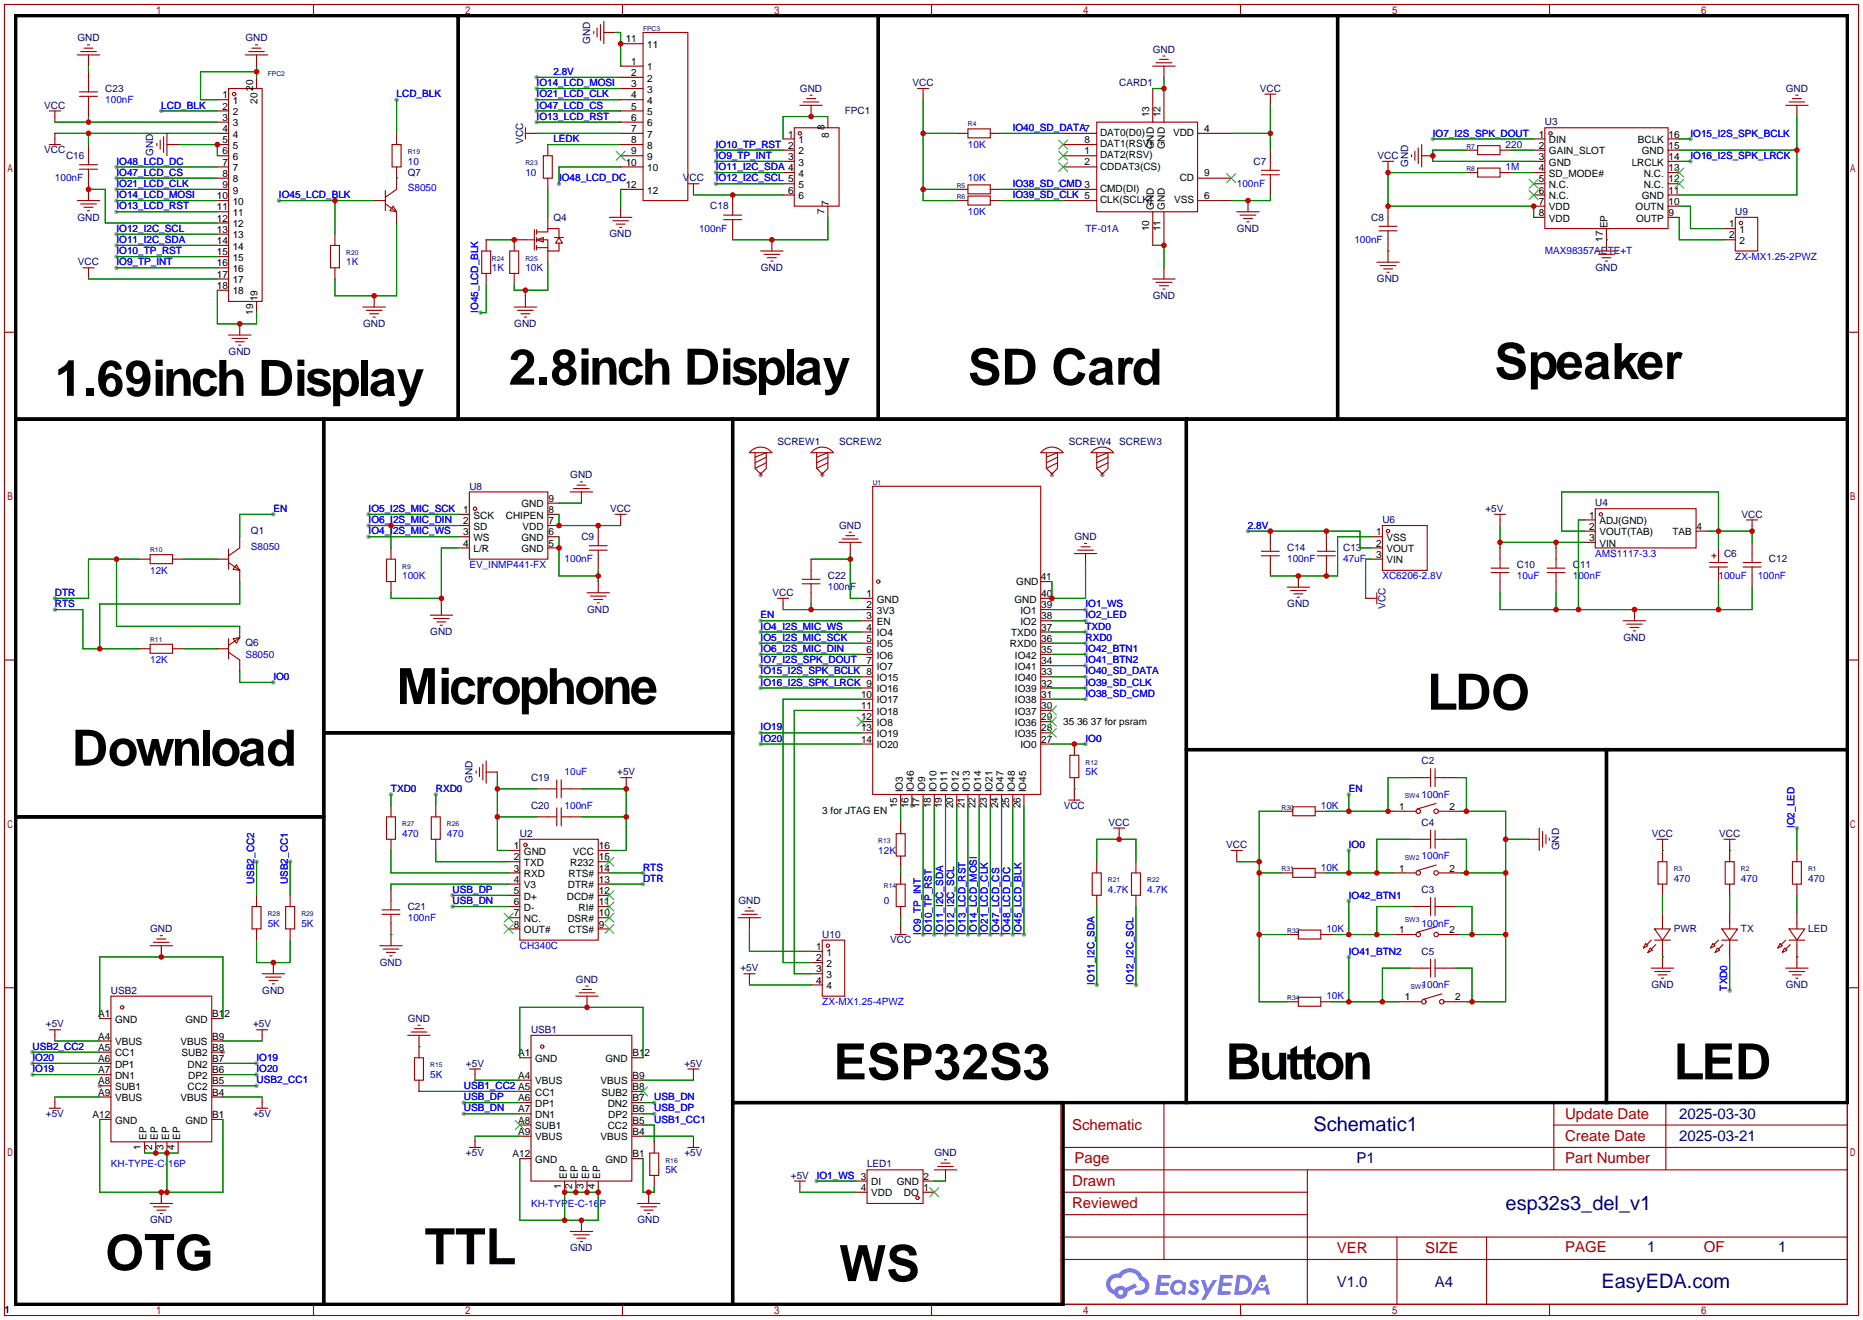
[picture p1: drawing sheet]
<svg xmlns="http://www.w3.org/2000/svg" width="422mm" height="299mm" viewBox="0 0 422 299" stroke-linecap="round" stroke-linejoin="round" font-family="sans-serif">
<defs><g id="words">
<g font-size="11.3">
<text x="12.4" y="89.7">1.69inch Display</text>
<text x="115.3" y="87.2">2.8inch Display</text>
<text x="219.5" y="87.2">SD Card</text>
<text x="338.8" y="85.9">Speaker</text>
<text x="89.9" y="159.6">Microphone</text>
<text x="323.6" y="160.9">LDO</text>
<text x="16.3" y="173.6">Download</text>
<text x="189" y="244.7">ESP32S3</text>
<text x="277.9" y="244.7">Button</text>
<text x="379.5" y="244.7">LED</text>
<text x="23.9" y="287.9">OTG</text>
<text x="96.3" y="286.6">TTL</text>
<text x="190.2" y="290.4">WS</text>
</g>
<g font-size="4.5" fill="#000080">
<text x="297.8" y="256.5">Schematic1</text>
<text x="341.4" y="274.2">esp32s3_del_v1</text>
<text x="363.1" y="292">EasyEDA.com</text>
</g>
<g font-size="3.4" fill="#a00000">
<text x="243.1" y="256.1">Schematic</text>
<text x="354.8" y="253.6">Update Date</text>
<text x="243.6" y="263.7">Page</text>
<text x="354.8" y="258.6">Create Date</text>
<text x="354.8" y="263.7">Part Number</text>
<text x="243.1" y="268.8">Drawn</text>
<text x="243.1" y="273.9">Reviewed</text>
<text x="303.1" y="284">VER</text>
<text x="323.1" y="284">SIZE</text>
<text x="354.8" y="283.8">PAGE</text>
<text x="386.3" y="283.8">OF</text>
</g>
<g font-size="3.4" fill="#000080">
<text x="380.7" y="253.6">2025-03-30</text>
<text x="307.5" y="263.7">P1</text>
<text x="380.7" y="258.6">2025-03-21</text>
<text x="373.5" y="283.8">1</text>
<text x="403.2" y="283.8">1</text>
<text x="303.1" y="291.7">V1.0</text>
<text x="325.3" y="291.7">A4</text>
</g>
<g font-size="2.3" fill="#000080">
<text x="17.5" y="9.4">GND</text>
<text x="55.6" y="9.4">GND</text>
<text x="133.8" y="9.9" transform="rotate(-90 133.8 9.9)">GND</text>
<text x="261.4" y="11.9">GND</text>
<text x="23.9" y="20.8">C23</text>
<text x="181.4" y="20.8">GND</text>
<text x="206.9" y="19.5">VCC</text>
<text x="253.7" y="19.5">CARD1</text>
<text x="285.6" y="20.8">VCC</text>
<text x="404.9" y="20.8">GND</text>
<text x="10.1" y="24.6">VCC</text>
<text x="191.5" y="25.9">FPC1</text>
<text x="350.3" y="28.4">U3</text>
<text x="10.1" y="34.8">VCC</text>
<text x="34.8" y="35.3" transform="rotate(-90 34.8 35.3)">GND</text>
<text x="118.6" y="32.6" transform="rotate(-90 118.6 32.6)">VCC</text>
<text x="15" y="36">C16</text>
<text x="92.5" y="39.8">Q7</text>
<text x="154.8" y="41.1">VCC</text>
<text x="284.2" y="37.3">C7</text>
<text x="312.3" y="36">VCC</text>
<text x="319.2" y="37.8" transform="rotate(-90 319.2 37.8)">GND</text>
<text x="161" y="47.5">C18</text>
<text x="17.5" y="50">GND</text>
<text x="125.5" y="50">Q4</text>
<text x="138.2" y="53.8">GND</text>
<text x="280.4" y="52.5">GND</text>
<text x="310.9" y="50">C8</text>
<text x="393.4" y="48.7">U9</text>
<text x="17.7" y="60.2">VCC</text>
<text x="172.5" y="61.4">GND</text>
<text x="312.2" y="64">GND</text>
<text x="361.7" y="61.4">GND</text>
<text x="261.4" y="67.8">GND</text>
<text x="82.3" y="74.1">GND</text>
<text x="116.6" y="74.1">GND</text>
<text x="51.8" y="80.5">GND</text>
<text x="176.3" y="100.8">SCREW1</text>
<text x="190.2" y="100.8">SCREW2</text>
<text x="242.3" y="100.8">SCREW4</text>
<text x="253.7" y="100.8">SCREW3</text>
<text x="106.4" y="111">U8</text>
<text x="129.3" y="108.4">GND</text>
<text x="138.3" y="116">VCC</text>
<text x="190.3" y="119.9">GND</text>
<text x="313.4" y="118.6">U6</text>
<text x="336.8" y="116">+5V</text>
<text x="361.7" y="114.8">U4</text>
<text x="394.9" y="117.3">VCC</text>
<text x="56.9" y="121.1">Q1</text>
<text x="131.8" y="122.4">C9</text>
<text x="243.6" y="122.4">GND</text>
<text x="291.8" y="124.9">C14</text>
<text x="304.5" y="124.9">C13</text>
<text x="187.7" y="131.3">C22</text>
<text x="343.9" y="128.7">C10</text>
<text x="356.6" y="128.7">C11</text>
<text x="390.9" y="126.2">C6</text>
<text x="401.1" y="127.5">C12</text>
<text x="175.2" y="135.1">VCC</text>
<text x="291.9" y="137.6">GND</text>
<text x="97.6" y="144">GND</text>
<text x="133.1" y="138.9">GND</text>
<text x="314.2" y="138" transform="rotate(-90 314.2 138)">VCC</text>
<text x="55.6" y="146.5">Q6</text>
<text x="368.1" y="145.3">GND</text>
<text x="322.3" y="173.2">C2</text>
<text x="107.2" y="177.5" transform="rotate(-90 107.2 177.5)">GND</text>
<text x="120.4" y="177">C19</text>
<text x="139.9" y="175.7">+5V</text>
<text x="120.4" y="183.4">C20</text>
<text x="241.2" y="183.4">VCC</text>
<text x="117.9" y="189.7">U2</text>
<text x="251.4" y="187.2">VCC</text>
<text x="322.3" y="187.2">C4</text>
<text x="374.5" y="189.7">VCC</text>
<text x="389.8" y="189.7">VCC</text>
<text x="278" y="192.2">VCC</text>
<text x="353.5" y="192.8" transform="rotate(-90 353.5 192.8)">GND</text>
<text x="322.3" y="202.4">C3</text>
<text x="92.5" y="206.2">C21</text>
<text x="167.4" y="204.9">GND</text>
<text x="34.1" y="211.3">GND</text>
<text x="186.4" y="212.6">U10</text>
<text x="201.8" y="213.8">VCC</text>
<text x="379.5" y="211.3">PWR</text>
<text x="394.7" y="211.3">TX</text>
<text x="410" y="211.3">LED</text>
<text x="86.1" y="218.9">GND</text>
<text x="167.9" y="220.2">+5V</text>
<text x="322.3" y="216.4">C5</text>
<text x="25.1" y="225.3">USB2</text>
<text x="59.5" y="225.3">GND</text>
<text x="130.6" y="222.7">GND</text>
<text x="374.4" y="224">GND</text>
<text x="404.9" y="224">GND</text>
<text x="10.4" y="232.9">+5V</text>
<text x="57.4" y="232.9">+5V</text>
<text x="92.5" y="231.6">GND</text>
<text x="120.4" y="234.2">USB1</text>
<text x="105.6" y="241.8">+5V</text>
<text x="155.2" y="241.8">+5V</text>
<text x="10.4" y="253.2">+5V</text>
<text x="57.4" y="253.2">+5V</text>
<text x="105.6" y="262.1">+5V</text>
<text x="155.2" y="262.1">+5V</text>
<text x="211.9" y="262.1">GND</text>
<text x="179.3" y="267.2">+5V</text>
<text x="196.6" y="264.6">LED1</text>
<text x="34.1" y="277.3">GND</text>
<text x="144.5" y="277.3">GND</text>
<text x="129.3" y="283.7">GND</text>
<text x="1" y="297.7">1</text>
</g>
<g font-size="2.3">
<text x="141.9" y="9.6">11</text>
<text x="146.7" y="10.9">11</text>
<text x="143.1" y="14.7">1</text>
<text x="143.1" y="17.2">2</text>
<text x="146.7" y="15.9">1</text>
<text x="50.4" y="22.3">1</text>
<text x="52.8" y="23.6">1</text>
<text x="57.4" y="20.6" transform="rotate(-90 57.4 20.6)">20</text>
<text x="58.4" y="23.6" transform="rotate(-90 58.4 23.6)">20</text>
<text x="143.1" y="19.8">3</text>
<text x="143.1" y="22.3">4</text>
<text x="146.7" y="18.5">2</text>
<text x="146.7" y="21">3</text>
<text x="146.7" y="23.6">4</text>
<text x="50.4" y="24.8">2</text>
<text x="50.4" y="27.4">3</text>
<text x="50.4" y="29.9">4</text>
<text x="52.8" y="26.1">2</text>
<text x="52.8" y="28.6">3</text>
<text x="143.1" y="24.8">5</text>
<text x="143.1" y="27.4">6</text>
<text x="143.1" y="29.9">7</text>
<text x="146.7" y="26.1">5</text>
<text x="146.7" y="28.6">6</text>
<text x="186.9" y="29.4" transform="rotate(-90 186.9 29.4)">8</text>
<text x="260.6" y="26.5" transform="rotate(-90 260.6 26.5)">13</text>
<text x="263.1" y="26.5" transform="rotate(-90 263.1 26.5)">12</text>
<text x="273" y="29.8">4</text>
<text x="50.4" y="32.5">5</text>
<text x="50.4" y="35">6</text>
<text x="52.8" y="31.2">4</text>
<text x="52.8" y="33.7">5</text>
<text x="143.1" y="32.5">8</text>
<text x="143.1" y="35">9</text>
<text x="146.7" y="31.2">7</text>
<text x="146.7" y="33.7">8</text>
<text x="178.7" y="31.2">1</text>
<text x="181" y="32.5">1</text>
<text x="181" y="35">2</text>
<text x="187.9" y="31.2" transform="rotate(-90 187.9 31.2)">8</text>
<text x="245.9" y="34.9">1</text>
<text x="245.9" y="32.3">8</text>
<text x="249.4" y="35.9">DAT2(RSV)</text>
<text x="249.4" y="30.8">DAT0(D0)</text>
<text x="249.4" y="33.4">DAT1(RSV)</text>
<text x="261.6" y="33.9" transform="rotate(-90 261.6 33.9)">GND</text>
<text x="264.1" y="33.9" transform="rotate(-90 264.1 33.9)">GND</text>
<text x="266" y="30.8">VDD</text>
<text x="348.9" y="31.2">1</text>
<text x="348.9" y="33.7">2</text>
<text x="351.2" y="32.5">DIN</text>
<text x="351.2" y="35">GAIN_SLOT</text>
<text x="371.3" y="32.5">BCLK</text>
<text x="372.2" y="35">GND</text>
<text x="378.3" y="33.7">15</text>
<text x="378.3" y="31.2">16</text>
<text x="50.4" y="37.5">7</text>
<text x="50.4" y="40.1">8</text>
<text x="52.8" y="36.3">6</text>
<text x="52.8" y="38.8">7</text>
<text x="52.8" y="41.3">8</text>
<text x="141.9" y="37.5">10</text>
<text x="146.7" y="36.3">9</text>
<text x="146.7" y="38.8">10</text>
<text x="178.7" y="36.3">3</text>
<text x="181" y="37.5">3</text>
<text x="181" y="40.1">4</text>
<text x="245.9" y="37.4">2</text>
<text x="249.4" y="38.4">CDDAT3(CS)</text>
<text x="267.5" y="41">CD</text>
<text x="273" y="40">9</text>
<text x="348.9" y="36.3">3</text>
<text x="348.9" y="38.8">4</text>
<text x="348.9" y="41.3">5</text>
<text x="351.2" y="37.5">GND</text>
<text x="351.2" y="40.1">SD_MODE#</text>
<text x="370" y="37.5">LRCLK</text>
<text x="372.7" y="40.1">N.C.</text>
<text x="378.3" y="41.3">12</text>
<text x="378.3" y="38.8">13</text>
<text x="378.3" y="36.3">14</text>
<text x="49.2" y="45.2">10</text>
<text x="49.2" y="47.7">11</text>
<text x="50.4" y="42.6">9</text>
<text x="52.8" y="43.9">9</text>
<text x="52.8" y="46.4">10</text>
<text x="141.9" y="42.6">12</text>
<text x="146.7" y="43.9">12</text>
<text x="178.7" y="43.9">6</text>
<text x="181" y="42.6">5</text>
<text x="181" y="45.2">6</text>
<text x="187.9" y="46.7" transform="rotate(-90 187.9 46.7)">7</text>
<text x="249.4" y="43.5">CMD(DI)</text>
<text x="249.4" y="46.1">CLK(SCLK)</text>
<text x="261.6" y="47.6" transform="rotate(-90 261.6 47.6)">GND</text>
<text x="264.1" y="47.6" transform="rotate(-90 264.1 47.6)">GND</text>
<text x="266.2" y="46.1">VSS</text>
<text x="273" y="45">6</text>
<text x="348.9" y="43.9">6</text>
<text x="348.9" y="46.4">7</text>
<text x="351.2" y="42.6">N.C.</text>
<text x="351.2" y="45.2">N.C.</text>
<text x="351.2" y="47.7">VDD</text>
<text x="370.8" y="47.7">OUTN</text>
<text x="372.2" y="45.2">GND</text>
<text x="372.7" y="42.6">N.C.</text>
<text x="378.3" y="46.4">10</text>
<text x="378.3" y="43.9">11</text>
<text x="49.2" y="50.2">12</text>
<text x="49.2" y="52.8">13</text>
<text x="52.8" y="49">11</text>
<text x="52.8" y="51.5">12</text>
<text x="186.9" y="48.5" transform="rotate(-90 186.9 48.5)">7</text>
<text x="260.6" y="52.4" transform="rotate(-90 260.6 52.4)">10</text>
<text x="263.1" y="52.4" transform="rotate(-90 263.1 52.4)">11</text>
<text x="348.9" y="49">8</text>
<text x="351.2" y="50.2">VDD</text>
<text x="364.5" y="51.8" transform="rotate(-90 364.5 51.8)">EP</text>
<text x="371" y="50.2">OUTP</text>
<text x="378.3" y="49">9</text>
<text x="392.1" y="51.5">1</text>
<text x="394.4" y="52.8">1</text>
<text x="49.2" y="55.3">14</text>
<text x="49.2" y="57.9">15</text>
<text x="52.8" y="54">13</text>
<text x="52.8" y="56.6">14</text>
<text x="52.8" y="59.1">15</text>
<text x="363.4" y="54.8" transform="rotate(-90 363.4 54.8)">17</text>
<text x="392.1" y="54">2</text>
<text x="394.4" y="55.3">2</text>
<text x="49.2" y="60.4">16</text>
<text x="49.2" y="62.9">17</text>
<text x="49.2" y="65.5">18</text>
<text x="52.8" y="61.7">16</text>
<text x="52.8" y="64.2">17</text>
<text x="52.8" y="66.7">18</text>
<text x="57.4" y="71.3" transform="rotate(-90 57.4 71.3)">19</text>
<text x="58.4" y="68.3" transform="rotate(-90 58.4 68.3)">19</text>
<text x="124.3" y="113.7">9</text>
<text x="105" y="116.3">1</text>
<text x="105" y="118.8">2</text>
<text x="107.4" y="117.5">SCK</text>
<text x="114.7" y="117.5">CHIPEN</text>
<text x="118.2" y="115">GND</text>
<text x="124.3" y="118.8">7</text>
<text x="124.3" y="116.3">8</text>
<text x="360.3" y="117.5">1</text>
<text x="362.6" y="118.8">ADJ(GND)</text>
<text x="105" y="121.4">3</text>
<text x="105" y="123.9">4</text>
<text x="107.4" y="120.1">SD</text>
<text x="107.4" y="122.6">WS</text>
<text x="107.4" y="125.2">L/R</text>
<text x="118.2" y="125.2">GND</text>
<text x="118.2" y="122.6">GND</text>
<text x="118.5" y="120.1">VDD</text>
<text x="124.3" y="123.9">5</text>
<text x="124.3" y="121.4">6</text>
<text x="312" y="121.4">1</text>
<text x="312" y="123.9">2</text>
<text x="314.4" y="122.6">VSS</text>
<text x="314.4" y="125.2">VOUT</text>
<text x="360.3" y="120.1">2</text>
<text x="360.3" y="122.6">3</text>
<text x="362.6" y="121.4">VOUT(TAB)</text>
<text x="362.6" y="123.9">VIN</text>
<text x="379.2" y="121.4">TAB</text>
<text x="384.7" y="120.1">4</text>
<text x="236" y="131.5">41</text>
<text x="312" y="126.4">3</text>
<text x="314.4" y="127.7">VIN</text>
<text x="196.5" y="135.3">1</text>
<text x="196.5" y="137.9">2</text>
<text x="198.8" y="136.6">GND</text>
<text x="230" y="136.6">GND</text>
<text x="230.4" y="132.5">GND</text>
<text x="236.1" y="137.9">39</text>
<text x="236.1" y="135.3">40</text>
<text x="196.5" y="140.4">3</text>
<text x="196.5" y="142.9">4</text>
<text x="198.8" y="139.1">3V3</text>
<text x="198.8" y="141.7">EN</text>
<text x="231.4" y="141.7">IO2</text>
<text x="231.4" y="139.1">IO1</text>
<text x="236.1" y="142.9">37</text>
<text x="236.1" y="140.4">38</text>
<text x="196.5" y="145.5">5</text>
<text x="196.5" y="148">6</text>
<text x="198.8" y="144.2">IO4</text>
<text x="198.8" y="146.8">IO5</text>
<text x="198.8" y="149.3">IO6</text>
<text x="229" y="146.8">RXD0</text>
<text x="229.2" y="144.2">TXD0</text>
<text x="230.1" y="149.3">IO42</text>
<text x="236.1" y="148">35</text>
<text x="236.1" y="145.5">36</text>
<text x="196.5" y="150.6">7</text>
<text x="198.8" y="151.8">IO7</text>
<text x="198.8" y="154.4">IO15</text>
<text x="230.1" y="154.4">IO40</text>
<text x="230.1" y="151.8">IO41</text>
<text x="236.1" y="155.6">32</text>
<text x="236.1" y="153.1">33</text>
<text x="236.1" y="150.6">34</text>
<text x="195.2" y="158.2">10</text>
<text x="195.2" y="160.7">11</text>
<text x="198.8" y="156.9">IO16</text>
<text x="198.8" y="159.5">IO17</text>
<text x="198.8" y="162">IO18</text>
<text x="230.1" y="162">IO37</text>
<text x="230.1" y="159.5">IO38</text>
<text x="230.1" y="156.9">IO39</text>
<text x="236.1" y="160.7">30</text>
<text x="236.1" y="158.2">31</text>
<text x="195.2" y="163.3">12</text>
<text x="195.2" y="165.8">13</text>
<text x="198.8" y="164.5">IO8</text>
<text x="198.8" y="167.1">IO19</text>
<text x="230.1" y="167.1">IO35</text>
<text x="230.1" y="164.5">IO36</text>
<text x="236.1" y="165.8">28</text>
<text x="236.1" y="163.3">29</text>
<text x="241" y="164.3">35 36 37 for psram</text>
<text x="195.2" y="168.3">14</text>
<text x="198.8" y="169.6">IO20</text>
<text x="231.4" y="169.6">IO0</text>
<text x="236.1" y="168.3">27</text>
<text x="204.7" y="179.6" transform="rotate(-90 204.7 179.6)">IO3</text>
<text x="207.2" y="179.6" transform="rotate(-90 207.2 179.6)">IO46</text>
<text x="209.8" y="179.6" transform="rotate(-90 209.8 179.6)">IO9</text>
<text x="212.3" y="179.6" transform="rotate(-90 212.3 179.6)">IO10</text>
<text x="214.8" y="179.6" transform="rotate(-90 214.8 179.6)">IO11</text>
<text x="217.4" y="179.6" transform="rotate(-90 217.4 179.6)">IO12</text>
<text x="219.9" y="179.6" transform="rotate(-90 219.9 179.6)">IO13</text>
<text x="222.5" y="179.6" transform="rotate(-90 222.5 179.6)">IO14</text>
<text x="225" y="179.6" transform="rotate(-90 225 179.6)">IO21</text>
<text x="227.5" y="179.6" transform="rotate(-90 227.5 179.6)">IO47</text>
<text x="230.1" y="179.6" transform="rotate(-90 230.1 179.6)">IO48</text>
<text x="232.6" y="179.6" transform="rotate(-90 232.6 179.6)">IO45</text>
<text x="186.4" y="184.6">3 for JTAG EN</text>
<text x="203.4" y="183.2" transform="rotate(-90 203.4 183.2)">15</text>
<text x="206" y="183.2" transform="rotate(-90 206 183.2)">16</text>
<text x="208.5" y="183.2" transform="rotate(-90 208.5 183.2)">17</text>
<text x="211" y="183.2" transform="rotate(-90 211 183.2)">18</text>
<text x="213.6" y="183.2" transform="rotate(-90 213.6 183.2)">19</text>
<text x="216.1" y="183.2" transform="rotate(-90 216.1 183.2)">20</text>
<text x="218.7" y="183.2" transform="rotate(-90 218.7 183.2)">21</text>
<text x="221.2" y="183.2" transform="rotate(-90 221.2 183.2)">22</text>
<text x="223.7" y="183.2" transform="rotate(-90 223.7 183.2)">23</text>
<text x="226.3" y="183.2" transform="rotate(-90 226.3 183.2)">24</text>
<text x="228.8" y="183.2" transform="rotate(-90 228.8 183.2)">25</text>
<text x="231.4" y="183.2" transform="rotate(-90 231.4 183.2)">26</text>
<text x="317.3" y="183.6">1</text>
<text x="328.7" y="183.6">2</text>
<text x="116.5" y="192.5">1</text>
<text x="116.5" y="195">2</text>
<text x="116.5" y="197.6">3</text>
<text x="118.8" y="193.7">GND</text>
<text x="118.8" y="196.3">TXD</text>
<text x="129.3" y="196.3">R232</text>
<text x="129.9" y="193.7">VCC</text>
<text x="135.8" y="197.6">14</text>
<text x="135.8" y="195">15</text>
<text x="135.8" y="192.5">16</text>
<text x="317.3" y="197.6">1</text>
<text x="328.7" y="197.6">2</text>
<text x="116.5" y="200.1">4</text>
<text x="116.5" y="202.6">5</text>
<text x="118.8" y="198.8">RXD</text>
<text x="118.8" y="201.4">V3</text>
<text x="118.8" y="203.9">D+</text>
<text x="128.5" y="203.9">DCD#</text>
<text x="128.8" y="201.4">DTR#</text>
<text x="128.9" y="198.8">RTS#</text>
<text x="135.8" y="202.6">12</text>
<text x="135.8" y="200.1">13</text>
<text x="116.5" y="205.2">6</text>
<text x="116.5" y="207.7">7</text>
<text x="118.8" y="206.4">D-</text>
<text x="118.8" y="209">NC.</text>
<text x="128.6" y="209">DSR#</text>
<text x="131.2" y="206.4">RI#</text>
<text x="135.8" y="207.7">10</text>
<text x="135.8" y="205.2">11</text>
<text x="116.5" y="210.3">8</text>
<text x="118.8" y="211.5">OUT#</text>
<text x="128.9" y="211.5">CTS#</text>
<text x="135.8" y="210.3">9</text>
<text x="185" y="215.3">1</text>
<text x="317.3" y="211.5">1</text>
<text x="328.7" y="211.5">2</text>
<text x="185" y="217.9">2</text>
<text x="185" y="220.4">3</text>
<text x="187.4" y="216.6">1</text>
<text x="187.4" y="219.1">2</text>
<text x="187.4" y="221.7">3</text>
<text x="185" y="223">4</text>
<text x="187.4" y="224.2">4</text>
<text x="318.5" y="226.8">1</text>
<text x="329.9" y="226.8">2</text>
<text x="22.2" y="230.6">A1</text>
<text x="26.1" y="231.8">GND</text>
<text x="42" y="231.8">GND</text>
<text x="48.1" y="230.6">B12</text>
<text x="22.2" y="238.2">A5</text>
<text x="22.2" y="235.7">A4</text>
<text x="26.1" y="239.5">CC1</text>
<text x="26.1" y="236.9">VBUS</text>
<text x="40.9" y="236.9">VBUS</text>
<text x="41.1" y="239.5">SUB2</text>
<text x="48.1" y="235.7">B9</text>
<text x="48.1" y="238.2">B8</text>
<text x="117.5" y="239.5">A1</text>
<text x="143.4" y="239.5">B12</text>
<text x="22.2" y="245.8">A8</text>
<text x="22.2" y="243.3">A7</text>
<text x="22.2" y="240.7">A6</text>
<text x="26.1" y="244.5">DN1</text>
<text x="26.1" y="242">DP1</text>
<text x="42.5" y="242">DN2</text>
<text x="42.7" y="244.5">DP2</text>
<text x="48.1" y="240.7">B7</text>
<text x="48.1" y="243.3">B6</text>
<text x="48.1" y="245.8">B5</text>
<text x="117.5" y="244.5">A4</text>
<text x="121.3" y="245.8">VBUS</text>
<text x="121.3" y="240.7">GND</text>
<text x="136.1" y="245.8">VBUS</text>
<text x="137.3" y="240.7">GND</text>
<text x="143.4" y="244.5">B9</text>
<text x="22.2" y="248.4">A9</text>
<text x="26.1" y="249.6">VBUS</text>
<text x="26.1" y="247.1">SUB1</text>
<text x="40.9" y="249.6">VBUS</text>
<text x="42.5" y="247.1">CC2</text>
<text x="48.1" y="248.4">B4</text>
<text x="117.5" y="249.6">A6</text>
<text x="121.3" y="250.9">DP1</text>
<text x="121.3" y="248.4">CC1</text>
<text x="136.4" y="248.4">SUB2</text>
<text x="137.8" y="250.9">DN2</text>
<text x="143.4" y="247.1">B8</text>
<text x="143.4" y="249.6">B7</text>
<text x="21" y="253.4">A12</text>
<text x="26.1" y="254.7">GND</text>
<text x="42" y="254.7">GND</text>
<text x="48.1" y="253.4">B1</text>
<text x="117.5" y="257.2">A9</text>
<text x="117.5" y="254.7">A8</text>
<text x="117.5" y="252.2">A7</text>
<text x="121.3" y="256">SUB1</text>
<text x="121.3" y="253.4">DN1</text>
<text x="137.8" y="256">CC2</text>
<text x="137.9" y="253.4">DP2</text>
<text x="143.4" y="252.2">B6</text>
<text x="143.4" y="254.7">B5</text>
<text x="143.4" y="257.2">B4</text>
<text x="32" y="260.7" transform="rotate(-90 32 260.7)">1</text>
<text x="33.2" y="258.4" transform="rotate(-90 33.2 258.4)">EP</text>
<text x="34.5" y="260.7" transform="rotate(-90 34.5 260.7)">2</text>
<text x="35.8" y="258.4" transform="rotate(-90 35.8 258.4)">EP</text>
<text x="37" y="260.7" transform="rotate(-90 37 260.7)">3</text>
<text x="38.3" y="258.4" transform="rotate(-90 38.3 258.4)">EP</text>
<text x="39.6" y="260.7" transform="rotate(-90 39.6 260.7)">4</text>
<text x="40.9" y="258.4" transform="rotate(-90 40.9 258.4)">EP</text>
<text x="116.2" y="262.3">A12</text>
<text x="121.3" y="263.6">GND</text>
<text x="121.3" y="258.5">VBUS</text>
<text x="136.1" y="258.5">VBUS</text>
<text x="137.3" y="263.6">GND</text>
<text x="143.4" y="262.3">B1</text>
<text x="127.2" y="269.6" transform="rotate(-90 127.2 269.6)">1</text>
<text x="128.5" y="267.3" transform="rotate(-90 128.5 267.3)">EP</text>
<text x="129.8" y="269.6" transform="rotate(-90 129.8 269.6)">2</text>
<text x="131" y="267.3" transform="rotate(-90 131 267.3)">EP</text>
<text x="132.3" y="269.6" transform="rotate(-90 132.3 269.6)">3</text>
<text x="133.6" y="267.3" transform="rotate(-90 133.6 267.3)">EP</text>
<text x="134.8" y="269.6" transform="rotate(-90 134.8 269.6)">4</text>
<text x="136.1" y="267.3" transform="rotate(-90 136.1 267.3)">EP</text>
<text x="195.2" y="269.9">4</text>
<text x="197.5" y="268.7">DI</text>
<text x="203.3" y="268.7">GND</text>
<text x="209.4" y="269.9">1</text>
<text x="209.4" y="267.4">2</text>
<text x="197.5" y="271.2">VDD</text>
<text x="205" y="271.2">DO</text>
</g>
<g font-size="2.3" fill="#00f">
<text x="125.5" y="17">2.8V</text>
<text x="23.9" y="23.3">100nF</text>
<text x="89.9" y="22.1">LCD_BLK</text>
<text x="121.7" y="19.5">IO14_LCD_MOSI</text>
<text x="121.7" y="22.1">IO21_LCD_CLK</text>
<text x="36.6" y="24.6">LCD_BLK</text>
<text x="121.7" y="24.6">IO47_LCD_CS</text>
<text x="121.7" y="27.1">IO13_LCD_RST</text>
<text x="229.6" y="29.7">IO40_SD_DATA7</text>
<text x="125.5" y="32.2">LEDK</text>
<text x="162.3" y="33.5">IO10_TP_RST 2</text>
<text x="219.5" y="33.5">10K</text>
<text x="324.9" y="31">IO7_I2S_SPK_DOUT</text>
<text x="341.4" y="33.5">220</text>
<text x="383.3" y="31">IO15_I2S_SPK_BCLK</text>
<text x="12.4" y="41.1">100nF</text>
<text x="26.4" y="37.3">IO48_LCD_DC</text>
<text x="26.4" y="39.8">IO47_LCD_CS</text>
<text x="92.5" y="37.3">10</text>
<text x="119.1" y="39.8">10</text>
<text x="126.7" y="41.1">IO48_LCD_DC</text>
<text x="162.3" y="36">IO9_TP_INT</text>
<text x="162.3" y="38.6">IO11_I2C_SDA 4</text>
<text x="162.3" y="41.1">IO12_I2C_SCL 5</text>
<text x="219.5" y="41.1">10K</text>
<text x="341.4" y="38.6">1M</text>
<text x="383.3" y="36">IO16_I2S_SPK_LRCK</text>
<text x="26.4" y="42.4">IO21_LCD_CLK</text>
<text x="26.4" y="44.9">IO14_LCD_MOSI</text>
<text x="26.4" y="47.5">IO13_LCD_RST</text>
<text x="63.2" y="44.9">IO45_LCD_BLK</text>
<text x="92.5" y="43.4">S8050</text>
<text x="229.6" y="44.9">IO39_SD_CLK 5</text>
<text x="229.6" y="42.4">IO38_SD_CMD 3</text>
<text x="280.4" y="42.4">100nF</text>
<text x="26.4" y="52.5">IO12_I2C_SCL</text>
<text x="158.5" y="52.5">100nF</text>
<text x="219.5" y="48.7">10K</text>
<text x="246.1" y="52.5">TF-01A</text>
<text x="26.4" y="55.1">IO11_I2C_SDA</text>
<text x="26.4" y="57.6">IO10_TP_RST</text>
<text x="307.1" y="55.1">100nF</text>
<text x="350.3" y="57.6">MAX98357AETE+T</text>
<text x="393.4" y="58.9">ZX-MX1.25-2PWZ</text>
<text x="26.4" y="60.2">IO9_TP_INT</text>
<text x="78.5" y="60.2">1K</text>
<text x="111.5" y="61.4">1K</text>
<text x="119.1" y="61.4">10K</text>
<text x="108.4" y="70.9" transform="rotate(-90 108.4 70.9)">IO45_LCD_BLK</text>
<text x="62" y="116">EN</text>
<text x="83.6" y="116">IO5_I2S_MIC_SCK</text>
<text x="83.6" y="118.6">IO6_I2S_MIC_DIN</text>
<text x="283" y="119.9">2.8V</text>
<text x="56.9" y="124.7">S8050</text>
<text x="83.6" y="121.1">IO4_I2S_MIC_WS</text>
<text x="34" y="130">12K</text>
<text x="91.2" y="131.3">100K</text>
<text x="106.4" y="128.7">EV_INMP441-FX</text>
<text x="128" y="127.5">100nF</text>
<text x="291.8" y="127.5">100nF</text>
<text x="304.5" y="127.5">47uF</text>
<text x="313.4" y="131.3">XC6206-2.8V</text>
<text x="343.9" y="131.3">10uF</text>
<text x="356.6" y="131.3">100nF</text>
<text x="361.7" y="126.2">AMS1117-3.3</text>
<text x="389.6" y="131.3">100uF</text>
<text x="398.5" y="131.3">100nF</text>
<text x="12.4" y="135.1">DTR</text>
<text x="12.4" y="137.6">RTS</text>
<text x="187.7" y="133.8">100nF</text>
<text x="246.1" y="137.6">IO1_WS</text>
<text x="172.5" y="140.2">EN</text>
<text x="172.5" y="142.7">IO4_I2S_MIC_WS</text>
<text x="246.1" y="142.7">TXD0</text>
<text x="246.1" y="140.2">IO2_LED</text>
<text x="55.6" y="149.1">S8050</text>
<text x="172.5" y="145.3">IO5_I2S_MIC_SCK</text>
<text x="172.5" y="147.8">IO6_I2S_MIC_DIN</text>
<text x="246.1" y="145.3">RXD0</text>
<text x="246.1" y="147.8">IO42_BTN1</text>
<text x="34" y="150.3">12K</text>
<text x="62" y="154.1">IO0</text>
<text x="172.5" y="150.3">IO7_I2S_SPK_DOUT</text>
<text x="172.5" y="152.9">IO15_I2S_SPK_BCLK 8</text>
<text x="172.5" y="155.4">IO16_I2S_SPK_LRCK 9</text>
<text x="246.1" y="152.9">IO40_SD_DATA</text>
<text x="246.1" y="155.4">IO39_SD_CLK</text>
<text x="246.1" y="150.3">IO41_BTN2</text>
<text x="246.1" y="158">IO38_SD_CMD</text>
<text x="172.5" y="165.6">IO19</text>
<text x="172.5" y="168.1">IO20</text>
<text x="246.1" y="168.1">IO0</text>
<text x="88.6" y="179.5">TXD0</text>
<text x="98.8" y="179.5">RXD0</text>
<text x="128" y="175.7">10uF</text>
<text x="246.1" y="175.7">5K</text>
<text x="305.8" y="179.5">EN</text>
<text x="128" y="183.4">100nF</text>
<text x="299.5" y="183.4">10K</text>
<text x="322.3" y="180.8">100nF</text>
<text x="91.2" y="189.7">470</text>
<text x="101.3" y="189.7">470</text>
<text x="406.9" y="187.7" transform="rotate(-90 406.9 187.7)">IO2_LED</text>
<text x="145.8" y="197.3">RTS</text>
<text x="199.1" y="193.5">12K</text>
<text x="299.5" y="197.3">10K</text>
<text x="305.8" y="192.2">IO0</text>
<text x="322.3" y="194.8">100nF</text>
<text x="57.6" y="200.4" transform="rotate(-90 57.6 200.4)">USB2_CC2</text>
<text x="65.2" y="200.4" transform="rotate(-90 65.2 200.4)">USB2_CC1</text>
<text x="102.6" y="202.4">USB_DP</text>
<text x="145.8" y="199.9">DTR</text>
<text x="251.2" y="202.4">4.7K</text>
<text x="260.1" y="202.4">4.7K</text>
<text x="305.8" y="203.7">IO42_BTN1</text>
<text x="379.5" y="199.9">470</text>
<text x="394.7" y="199.9">470</text>
<text x="410" y="199.9">470</text>
<text x="92.5" y="208.8">100nF</text>
<text x="102.6" y="204.9">USB_DN</text>
<text x="200.4" y="204.9">0</text>
<text x="60.7" y="210">5K</text>
<text x="68.3" y="210">5K</text>
<text x="117.9" y="215.1">CH340C</text>
<text x="208.8" y="211.8" transform="rotate(-90 208.8 211.8)">IO9_TP_INT</text>
<text x="211.3" y="211.8" transform="rotate(-90 211.3 211.8)">IO10_TP_RST</text>
<text x="213.8" y="211.8" transform="rotate(-90 213.8 211.8)">IO11_I2C_SDA</text>
<text x="216.4" y="211.8" transform="rotate(-90 216.4 211.8)">IO12_I2C_SCL</text>
<text x="218.9" y="211.8" transform="rotate(-90 218.9 211.8)">IO13_LCD_RST</text>
<text x="221.5" y="211.8" transform="rotate(-90 221.5 211.8)">IO14_LCD_MOSI</text>
<text x="224" y="211.8" transform="rotate(-90 224 211.8)">IO21_LCD_CLK</text>
<text x="226.5" y="211.8" transform="rotate(-90 226.5 211.8)">IO47_LCD_CS</text>
<text x="229.1" y="211.8" transform="rotate(-90 229.1 211.8)">IO48_LCD_DC</text>
<text x="231.6" y="211.8" transform="rotate(-90 231.6 211.8)">IO45_LCD_BLK</text>
<text x="300.7" y="211.3">10K</text>
<text x="322.3" y="210">100nF</text>
<text x="305.8" y="216.4">IO41_BTN2</text>
<text x="186.4" y="227.8">ZX-MX1.25-4PWZ</text>
<text x="248.1" y="223.3" transform="rotate(-90 248.1 223.3)">IO11_I2C_SDA</text>
<text x="257" y="223.3" transform="rotate(-90 257 223.3)">IO12_I2C_SCL</text>
<text x="300.7" y="226.5">10K</text>
<text x="322.3" y="224">100nF</text>
<text x="391.6" y="224.5" transform="rotate(-90 391.6 224.5)">TXD0</text>
<text x="7.4" y="238">USB2_CC2</text>
<text x="7.4" y="240.5">IO20</text>
<text x="7.4" y="243">IO19</text>
<text x="58.2" y="245.6">USB2_CC1</text>
<text x="58.2" y="240.5">IO19</text>
<text x="58.2" y="243">IO20</text>
<text x="97.5" y="244.3">5K</text>
<text x="105.2" y="246.9">USB1_CC2 A5</text>
<text x="105.2" y="249.4">USB_DP</text>
<text x="105.2" y="251.9">USB_DN</text>
<text x="148.3" y="249.4">USB_DN</text>
<text x="148.3" y="251.9">USB_DP</text>
<text x="148.3" y="254.5">USB1_CC1</text>
<text x="25.1" y="264.6">KH-TYPE-C-16P</text>
<text x="150.9" y="265.9">5K</text>
<text x="185.2" y="267.2">IO1_WS 3</text>
<text x="120.4" y="273.5">KH-TYPE-C-16P</text>
</g>
<g font-size="1.5" fill="#000080">
<text x="145.8" y="7">FPC3</text>
<text x="60.7" y="17.2">FPC2</text>
<text x="219.5" y="28.6">R4</text>
<text x="92.5" y="34.9">R19</text>
<text x="332.5" y="33.7">R7</text>
<text x="119.1" y="37.5">R23</text>
<text x="332.5" y="38.7">R8</text>
<text x="216.9" y="42.6">R5</text>
<text x="216.9" y="45.1">R6</text>
<text x="78.5" y="57.8">R20</text>
<text x="111.5" y="59.1">R24</text>
<text x="119.1" y="59.1">R25</text>
<text x="197.9" y="109.9">U1</text>
<text x="34" y="125.1">R10</text>
<text x="91.2" y="128.9">R9</text>
<text x="34" y="145.4">R11</text>
<text x="246.1" y="173.4">R12</text>
<text x="290.6" y="183.5">R30</text>
<text x="318.5" y="181">SW4</text>
<text x="91.2" y="187.3">R27</text>
<text x="101.3" y="187.3">R26</text>
<text x="199.1" y="191.1">R13</text>
<text x="290.6" y="197.5">R31</text>
<text x="318.5" y="195">SW2</text>
<text x="379.5" y="197.5">R3</text>
<text x="394.7" y="197.5">R2</text>
<text x="410" y="197.5">R1</text>
<text x="200.4" y="201.3">R14</text>
<text x="251.2" y="200">R21</text>
<text x="260.1" y="200">R22</text>
<text x="60.7" y="207.7">R28</text>
<text x="68.3" y="207.7">R29</text>
<text x="318.5" y="208.9">SW3</text>
<text x="291.8" y="211.5">R32</text>
<text x="291.8" y="226.7">R34</text>
<text x="319.8" y="224.2">SW1</text>
<text x="97.5" y="241.9">R15</text>
<text x="150.9" y="263.5">R16</text>
</g>
</g></defs>
<g fill="#999">
<circle cx="206.8" cy="182.6" r=".51"/>
<circle cx="22.6" cy="246.1" r=".51"/>
<circle cx="50.5" cy="238.5" r=".51"/>
<circle cx="172.5" cy="107.7" r=".51"/>
<circle cx="186.4" cy="107.7" r=".51"/>
<circle cx="249.9" cy="107.7" r=".51"/>
<circle cx="238.5" cy="107.7" r=".51"/>
<circle cx="246.1" cy="153.4" r=".51"/>
<circle cx="246.1" cy="156" r=".51"/>
<circle cx="246.1" cy="158.5" r=".51"/>
<circle cx="172.5" cy="140.7" r=".51"/>
<circle cx="383.3" cy="31.5" r=".51"/>
<circle cx="383.3" cy="36.6" r=".51"/>
<circle cx="324.9" cy="31.5" r=".51"/>
<circle cx="172.5" cy="150.9" r=".51"/>
<circle cx="172.5" cy="153.4" r=".51"/>
<circle cx="172.5" cy="156" r=".51"/>
<circle cx="172.5" cy="143.3" r=".51"/>
<circle cx="172.5" cy="145.8" r=".51"/>
<circle cx="172.5" cy="148.3" r=".51"/>
<circle cx="62" cy="116.6" r=".51"/>
<circle cx="12.4" cy="135.6" r=".51"/>
<circle cx="12.4" cy="138.2" r=".51"/>
<circle cx="62" cy="154.7" r=".51"/>
<circle cx="246.1" cy="168.7" r=".51"/>
<circle cx="283" cy="120.4" r=".51"/>
<circle cx="148.3" cy="249.9" r=".51"/>
<circle cx="148.3" cy="252.5" r=".51"/>
<circle cx="105.2" cy="249.9" r=".51"/>
<circle cx="105.2" cy="252.5" r=".51"/>
<circle cx="36.6" cy="25.1" r=".51"/>
<circle cx="26.4" cy="37.8" r=".51"/>
<circle cx="26.4" cy="40.4" r=".51"/>
<circle cx="26.4" cy="42.9" r=".51"/>
<circle cx="26.4" cy="45.5" r=".51"/>
<circle cx="26.4" cy="48" r=".51"/>
<circle cx="26.4" cy="53.1" r=".51"/>
<circle cx="26.4" cy="55.6" r=".51"/>
<circle cx="26.4" cy="58.2" r=".51"/>
<circle cx="26.4" cy="60.7" r=".51"/>
<circle cx="63.2" cy="45.5" r=".51"/>
<circle cx="89.9" cy="22.6" r=".51"/>
<circle cx="232.2" cy="211.8" r=".51"/>
<circle cx="229.6" cy="211.8" r=".51"/>
<circle cx="227.1" cy="211.8" r=".51"/>
<circle cx="224.5" cy="211.8" r=".51"/>
<circle cx="222" cy="211.8" r=".51"/>
<circle cx="219.5" cy="211.8" r=".51"/>
<circle cx="216.9" cy="211.8" r=".51"/>
<circle cx="214.4" cy="211.8" r=".51"/>
<circle cx="211.8" cy="211.8" r=".51"/>
<circle cx="209.3" cy="211.8" r=".51"/>
<circle cx="248.7" cy="223.3" r=".51"/>
<circle cx="257.6" cy="223.3" r=".51"/>
<circle cx="121.7" cy="17.5" r=".51"/>
<circle cx="121.7" cy="20.1" r=".51"/>
<circle cx="121.7" cy="22.6" r=".51"/>
<circle cx="121.7" cy="25.1" r=".51"/>
<circle cx="121.7" cy="27.7" r=".51"/>
<circle cx="109" cy="70.9" r=".51"/>
<circle cx="126.7" cy="41.7" r=".51"/>
<circle cx="162.3" cy="34" r=".51"/>
<circle cx="162.3" cy="36.6" r=".51"/>
<circle cx="162.3" cy="39.1" r=".51"/>
<circle cx="162.3" cy="41.7" r=".51"/>
<circle cx="98.8" cy="180.1" r=".51"/>
<circle cx="88.6" cy="180.1" r=".51"/>
<circle cx="246.1" cy="145.8" r=".51"/>
<circle cx="246.1" cy="143.3" r=".51"/>
<circle cx="102.6" cy="202.9" r=".51"/>
<circle cx="102.6" cy="205.5" r=".51"/>
<circle cx="145.8" cy="200.4" r=".51"/>
<circle cx="145.8" cy="197.9" r=".51"/>
<circle cx="7.4" cy="238.5" r=".51"/>
<circle cx="58.2" cy="246.1" r=".51"/>
<circle cx="58.2" cy="241" r=".51"/>
<circle cx="58.2" cy="243.6" r=".51"/>
<circle cx="7.4" cy="241" r=".51"/>
<circle cx="7.4" cy="243.6" r=".51"/>
<circle cx="58.2" cy="195.3" r=".51"/>
<circle cx="65.8" cy="195.3" r=".51"/>
<circle cx="172.5" cy="166.1" r=".51"/>
<circle cx="172.5" cy="168.7" r=".51"/>
<circle cx="392.2" cy="224.5" r=".51"/>
<circle cx="246.1" cy="138.2" r=".51"/>
<circle cx="407.4" cy="187.7" r=".51"/>
<circle cx="246.1" cy="140.7" r=".51"/>
<circle cx="185.2" cy="267.7" r=".51"/>
<circle cx="305.8" cy="180.1" r=".51"/>
<circle cx="305.8" cy="192.8" r=".51"/>
<circle cx="305.8" cy="204.2" r=".51"/>
<circle cx="305.8" cy="216.9" r=".51"/>
<circle cx="246.1" cy="148.3" r=".51"/>
<circle cx="246.1" cy="150.9" r=".51"/>
<circle cx="83.6" cy="116.6" r=".51"/>
<circle cx="83.6" cy="119.1" r=".51"/>
<circle cx="83.6" cy="121.7" r=".51"/>
</g>
<g fill="none" stroke="#a10000" stroke-width=".25">
<path d="M1 1h420.4v297.2h-420.4zM3.6 3.6h415.2v292.1h-415.2zM71.1 1v2.6M141.1 1v2.6M211.2 1v2.6M281.3 1v2.6M351.3 1v2.6M1 75.3h2.6M418.8 75.3h2.6M1 149.6h2.6M418.8 149.6h2.6M1 223.9h2.6"/>
<path d="M418.8 223.9h2.6M240.5 249.9h178.3v45.8h-178.3zM263.9 249.9v35.6M352.3 249.9v15.3M352.3 255h66.5M377.7 249.9v15.3M240.5 270.3h55.9M240.5 265.2h178.3M240.5 275.3h55.9M240.5 260.1h178.3M296.4 265.2v30.5M71.1 295.7v2.5"/>
<path d="M141.1 295.7v2.5M211.2 295.7v2.5M240.5 285.5h178.3M240.5 280.4h178.3M281.3 295.7v2.5M316.7 280.4v15.3M337.1 280.4v15.3M351.3 295.7v2.5"/>
</g>
<g fill="#5487ff">
<path d="M270.1 290.3a1.3 1.3 0 0 1 1.8 .3l-.4 .6a.54 .54 0 0 0-.9-.2l.1 .2a1.28 1.28 0 0 1 .8 2 1.53 1.53 0 0 1-2.2-.3l.5-.6 .8 .5a.31 .31 0 0 0 .4-.3 .31 .31 0 0 0-.3-.3 1.12 1.12 0 0 1-.6-1.9z"/>
<path d="M272.3 290.2h.9l.6 1.9 1.2-1.9h.9l-2.7 4.5h-.9l1-1.7z"/>
<path d="M262.6 289h2.2a.46 .46 0 0 1 .5 .1 .46 .46 0 0 1 .1 .5l-.3 .2h-1.8l-.1 .9h1.6a.4 .4 0 0 1 .4 .4 .4 .4 0 0 1-.4 .4h-1.7l-.2 1.2h1.4a.46 .46 0 0 1 .5 .1 .46 .46 0 0 1 .1 .5l-.4 .2h-2.6z"/>
<path d="M276.7 289h2.2a.47 .47 0 0 1 .5 .1 .47 .47 0 0 1 .1 .5l-.3 .2h-1.8l-.1 .9h1.6a.4 .4 0 0 1 .4 .4 .4 .4 0 0 1-.4 .4h-1.7l-.2 1.2h1.4a.46 .46 0 0 1 .5 .1 .46 .46 0 0 1 .1 .5l-.3 .2h-2.7z"/>
<path d="M286.1 289h.7l.3 1.3-.6 .4a.75 .75 0 0 0-1.1 .3 .75 .75 0 0 0 .5 1 .75 .75 0 0 0 .9-.6l.5-.3 .7 2.4h-.9l-.2-1h-1.9l-.5 1h-1z"/>
<path d="M280.5 289l-.7 4.5h1.5a2.27 2.27 0 0 0 2.6-2.3 2.27 2.27 0 0 0-2.7-2.2zM281.2 289.8a1.5 1.5 0 0 1 1.8 1.5 1.5 1.5 0 0 1-1.9 1.4h-.3z"/>
<path d="M265.9 290.6a1.6 1.6 0 0 0-.3 2.3 1.6 1.6 0 0 0 2.3 .2l.8 .4 .3-2.5-.2-.3h-.5a1.58 1.58 0 0 0-2.4-.1zM266.5 291.1a.98 .98 0 0 1 1.6 .5 .98 .98 0 0 1-1.1 1.2 .94 .94 0 0 1-.9-.6 .94 .94 0 0 1 .4-1.1z"/>
<path d="M251.5 289.4a2.37 2.37 0 0 0 1.2 4 1.54 1.54 0 0 0 1.7 1 1.54 1.54 0 0 0 1.2-1.6l2.2-1.1-.5-.8-2 1.1a1.57 1.57 0 0 0-2.6 .4 1.5 1.5 0 0 1-.8-2.1 1.5 1.5 0 0 1 2.2-.5 2.23 2.23 0 0 1 2.3-1.4 2.23 2.23 0 0 1 2 1.8 1.16 1.16 0 0 1 1.2 1.1 1.16 1.16 0 0 1-1.1 1.3h-.7a.47 .47 0 0 0-.5 .3 .47 .47 0 0 0 .4 .6 2.14 2.14 0 0 0 2.7-1.4 2.14 2.14 0 0 0-1.3-2.7 3.2 3.2 0 0 0-5.5-.7l-1.1 .1zM253.5 292.9a.6 .6 0 0 1 1.2 0 .6 .6 0 0 1-1.2 0z"/>
<circle cx="286.1" cy="291.3" r=".28"/>
</g>
<g fill="none" stroke="#a10000" stroke-width=".25">
<path d="M17.5 12.4h5.1M18.3 11.7h3.5M19 10.9h2.1M19.8 10.2h.5M20.1 18.8v2M55.6 12.4h5.1M56.4 11.7h3.5M57.1 10.9h2.1M57.9 10.2h.5M134.6 7.1v.5M135.4 6.4v2M136.1 5.6v3.5"/>
<path d="M136.9 4.8v5.1M145.8 7.4h10.2v38.1h-10.2zM261.4 15h5M262.1 14.2h3.6M262.9 13.5h2M263.7 12.7h.5M11.2 25.1h2.5M11.2 32.8h2.5M12.4 25.1v1.3M12.4 31.5v1.3M18 37.3h4.1M18 38.4h4.1"/>
<path d="M18 21.8h4.1M18 20.8h4.1M20.1 21.8v2.1M20.1 35.3v2M20.1 38.4v2M35.6 32.5v.5M36.3 31.8v2M37.1 31v3.5M37.8 30.2v5.1M51.8 20.1h7.6v48.2h-7.6zM88.9 32.8h2v5h-2zM119.1 29v2.5"/>
<path d="M119.1 30.2h1.3M123.2 35.3h2v5.1h-2zM180.1 29h10.1v17.7h-10.1zM181.4 23.9h5M182.1 23.1h3.6M182.9 22.4h2M183.6 21.6h.5M208 20.1h2.6M209.3 20.1v1.2M219.5 29.2h5v2h-5zM248.7 27.7h22.8v20.3h-22.8zM286 38.6h4.1"/>
<path d="M286 39.6h4.1M286.8 21.3h2.5M288 21.3v1.3M288 36.6v2M288 39.6v2.1M313.4 36.6h2.6M314.7 36.6v1.2M320 35.1v.5M320.8 34.3v2M321.6 33.5v3.6M322.3 32.8v5M335 33h5.1v2.1h-5.1z"/>
<path d="M335 38.1h5.1v2h-5.1zM350.3 29h27.9v22.8h-27.9zM404.9 23.9h5.1M405.6 23.1h3.6M406.4 22.4h2M407.2 21.6h.5M17.5 45.5h5.1M18.3 46.2h3.5M19 47h2.1M19.8 47.8h.5M74.9 55.6h2.1v5.1h-2.1zM87.4 46.2l2.5 1.8"/>
<path d="M87.4 43.2v4.6M89.2 46.7l.7 1.3-1.5-.2zM89.9 42.9l-2.5 1.8M109.2 56.9h2.1v5.1h-2.1zM115.6 56.9h2v5.1h-2zM119.1 54.4h2.1M121.2 52.1v4.5M121.7 54.4l1.5-.6v1.1zM121.7 52.6h2.5v-.8h2.5v2M121.7 54.4h2.5v2.5h2.5v-1.8M121.7 56.1h2.5M121.7 52.1v1"/>
<path d="M121.7 53.8v1.1M121.7 55.6v1M125.7 53.8h2.1M126.7 53.8l.8 1.3h-1.5zM138.2 49.3h5.1M138.9 50h3.6M139.7 50.8h2M140.5 51.6h.5M156 41.7h2.5M157.2 41.7v1.2M164.1 48.8h4M164.1 49.8h4"/>
<path d="M166.1 46.7v2.1M166.1 49.8v2M172.5 56.9h5M173.2 57.7h3.6M174 58.4h2M174.8 59.2h.5M219.5 41.9h5v2h-5zM219.5 44.5h5v2h-5zM280.4 48h5.1M281.2 48.8h3.5M281.9 49.5h2.1M282.7 50.3h.5"/>
<path d="M312.2 59.4h5M312.7 51.3h4M312.7 52.3h4M314.7 49.3v2M314.7 52.3v2.1M361.7 56.9h5.1M362.5 57.7h3.5M363.2 58.4h2.1M364 59.2h.5M393.4 49.3h5.1v7.6h-5.1zM18.8 60.7h2.5M20.1 60.7v1.3"/>
<path d="M51.8 75.9h5.1M52.6 76.7h3.5M53.3 77.5h2.1M54.1 78.2h.5M82.3 69.6h5.1M83.1 70.4h3.5M83.8 71.1h2.1M84.6 71.9h.5M116.6 69.6h5.1M117.3 70.4h3.6M118.1 71.1h2M118.9 71.9h.5"/>
<path d="M261.4 63.2h5M262.1 64h3.6M262.9 64.8h2M263.7 65.5h.5M312.9 60.2h3.6M313.7 61h2M314.5 61.7h.5M106.4 111.5h17.8v15.2h-17.8zM129.3 111.5h5.1M130 110.7h3.6M130.8 110h2M131.6 109.2h.5"/>
<path d="M139.4 116.6h2.6M140.7 116.6v1.3M170.4 102.1a3.2 3.2 0 0 1 4.6 .5h-5.1zM171.2 102.6v3.6l1.3 1.2 1.2-1.2v-3.6l-2.5 1M173.7 103.6l-2.5 1.3M173.7 104.9l-2.5 1.3M184.3 102.1a3.2 3.2 0 0 1 4.7 .5h-5.1zM185.2 102.6v3.6l1.2 1.2 1.3-1.2v-3.6l-2.5 1M187.7 103.6l-2.5 1.3M187.7 104.9l-2.5 1.3M197.9 110.2h38.1v69.9h-38.1zM236.4 102.1a3.2 3.2 0 0 1 4.6 .5h-5z"/>
<path d="M237.2 102.6v3.6l1.3 1.2 1.3-1.2v-3.6l-2.6 1M239.8 103.6l-2.6 1.3M239.8 104.9l-2.6 1.3M247.8 102.1a3.2 3.2 0 0 1 4.7 .5h-5.1zM248.7 102.6v3.6l1.2 1.2 1.3-1.2v-3.6l-2.5 1M251.2 103.6l-2.5 1.3M251.2 104.9l-2.5 1.3M313.4 119.1h10.2v10.2h-10.2zM338.8 116.6h2.6M340.1 116.6v1.3M361.7 115.3h22.9v8.9h-22.9zM396 117.9h2.5"/>
<path d="M397.3 117.9v1.2M34 125.7h5.1v2.1h-5.1zM51.8 127.5l2.6 1.8M51.8 124.5v4.5M53.6 128l.8 1.3-1.6-.3zM54.4 124.2l-2.6 1.8M87.6 126.7h2.1v5.1h-2.1zM97.5 139.4h5.1M133.1 134.4h5.1M133.6 124.7h4.1M133.6 123.7h4.1M133.9 135.1h3.5"/>
<path d="M134.6 135.9h2.1M135.4 136.7h.5M135.6 121.7v2M135.6 124.7v2M176.3 135.6h2.5M177.5 135.6v1.3M181.9 132.3h4M181.9 131.3h4M183.9 129.3v2M183.9 132.3v2.1M190.2 122.9h5.1M191 122.2h3.6"/>
<path d="M191.8 121.4h2M192.5 120.6h.5M243.6 125.5h5.1M244.3 124.7h3.6M245.1 124h2M245.9 123.2h.5M286 126h4.1M286 125h4.1M288 122.9v2.1M288 126v2M291.8 133.1h5.1M292.6 133.9h3.6"/>
<path d="M293.4 134.6h2M294.1 135.4h.5M298.7 126h4.1M298.7 125h4.1M300.7 122.9v2.1M300.7 126v2M310.9 135.6h1.3M312.2 134.4v2.5M338.1 129.8h4M338.1 128.8h4M340.1 126.7v2.1M340.1 129.8v2"/>
<path d="M350.8 129.8h4M350.8 128.8h4M352.8 126.7v2.1M352.8 129.8v2M387.6 127.5h4.1M387.6 128.5h4.1M388.1 126h1M388.6 125.5v1M389.6 126.7v.8M389.6 128.5v.8M395.2 127.5h4.1M395.2 128.5h4.1"/>
<path d="M397.3 125.5v2M397.3 128.5v2.1M34 146h5.1v2.1h-5.1zM51.8 144.8v4.6M51.8 147.8l2.6 1.8M52.8 144.8l1.6-.3-.8 1.3zM54.4 144.5l-2.6 1.8M98.3 140.2h3.6M99.1 141h2M99.8 141.7h.5M368 140.7h5.1M368.8 141.5h3.6"/>
<path d="M369.6 142.2h2M370.3 143h.5M107.9 174.8v.5M108.7 174v2M109.5 173.2v3.6M110.2 172.5v5M124.2 178.8h2M126.2 176.8v4M127.3 176.8v4M127.3 178.8h2M140.7 176.3h2.6M142 176.3v1.2"/>
<path d="M242.6 171.2h2v5.1h-2zM322.3 176.3h2.1M324.4 174.2v4.1M325.4 176.3h2M325.4 174.2v4.1M87.6 185.2h2.1v5h-2.1zM97.8 185.2h2v5h-2zM117.9 190.2h17.7v22.9h-17.7zM124.2 185.2h2M126.2 183.1v4.1M127.3 183.1v4.1M127.3 185.2h2"/>
<path d="M203.2 189h2v5.1h-2zM242.3 181.4h2.6M243.6 180.1v1.3M247.6 197.9h2.1v5h-2.1zM252.5 187.7h2.5M253.7 187.7v1.3M256.5 197.9h2.1v5h-2.1zM279.1 192.8h2.6M280.4 192.8v1.3M293.1 182.9h5.1v2h-5.1zM293.1 196.8h5.1v2.1h-5.1zM318.5 197.9h2.6"/>
<path d="M318.5 183.9h2.6M322.3 190.2h2.1M324.4 188.2v4.1M325.4 188.2v4.1M325.4 190.2h2M325.6 196.1l-4.3 1.3M325.6 182.1l-4.3 1.3M326.1 197.9h2.6M326.1 183.9h2.6M349 187.7v5.1M349.8 188.5v3.5M350.5 189.2v2.1"/>
<path d="M351.3 190v.5M375.7 190.2h2.5M375.9 195.3h2.1v5.1h-2.1zM376.9 190.2v1.3M390.9 190.2h2.5M391.2 195.3h2v5.1h-2zM392.2 190.2v1.3M406.4 195.3h2v5.1h-2zM34 214.4h5.1M34.8 213.6h3.6M35.6 212.9h2M36.3 212.1h.5"/>
<path d="M57.1 205.5h2.1v5.1h-2.1zM64.8 205.5h2v5.1h-2zM86.1 214.4h5.1M86.6 206.2h4.1M86.6 207.3h4.1M86.9 215.1h3.5M87.6 215.9h2.1M88.4 216.7h.5M88.6 204.2v2M88.6 207.3v2M167.4 208h5.1M168.1 207.3h3.6"/>
<path d="M168.9 206.5h2M169.7 205.7h.5M186.4 213.1h5.1v12.7h-5.1zM202.9 211.8h2.6M203.2 200.4h2v5.1h-2zM204.2 210.6v1.2M294.4 210.8h5.1v2.1h-5.1zM318.5 211.8h2.6M322.3 205.5h2.1M322.3 219.5h2.1M324.4 203.5v4M324.4 217.4v4.1"/>
<path d="M325.4 203.5v4M325.4 217.4v4.1M325.4 205.5h2M325.4 219.5h2M325.6 210.1l-4.3 1.2M326.1 211.8h2.6M373.1 213.9l.5 .5-1 .5zM374.1 214.9l.5 .5-1 .5zM374.4 213.1l-1 1M374.4 219.5h5.1M375.2 210.6h3.5l-1.8 2.5zM375.2 213.1h3.5"/>
<path d="M375.4 214.1l-1 1M376.9 209.3v1.3M376.9 213.1v1.3M388.4 213.9l.5 .5-1 .5zM389.4 214.9l.5 .5-1 .5zM389.6 213.1l-1 1M390.4 210.6h3.6l-1.8 2.5zM390.4 213.1h3.6M390.7 214.1l-1.1 1M392.2 209.3v1.3M392.2 213.1v1.3M403.6 213.9l.5 .5-1 .5z"/>
<path d="M404.6 214.9l.5 .5-1 .5zM404.9 213.1l-1 1M404.9 219.5h5.1M405.6 210.6h3.6l-1.8 2.5zM405.6 213.1h3.6M405.9 214.1l-1 1M407.4 209.3v1.3M407.4 213.1v1.3M11.2 233.4h2.5M12.4 233.4v1.3M25.1 225.8h22.9v33h-22.9zM58.2 233.4h2.5"/>
<path d="M59.4 233.4v1.3M59.4 220.7h5.1M60.2 221.5h3.6M61 222.2h2M61.7 223h.5M92.5 234.7h5M93.2 233.9h3.6M94 239.8h2v5.1h-2zM94 233.2h2M94.7 232.4h.5M120.4 234.7h22.9v33h-22.9zM130.6 225.8h5"/>
<path d="M131.3 225h3.6M132.1 224.3h2M132.8 223.5h.5M168.7 220.7h2.5M169.9 220.7v1.3M294.4 226.1h5.1v2h-5.1zM319.8 227.1h2.5M326.9 225.3l-4.3 1.3M327.4 227.1h2.5M375.2 220.2h3.5M375.9 221h2.1M376.7 221.7h.5"/>
<path d="M405.6 220.2h3.6M406.4 221h2M407.2 221.7h.5M11.2 251.2h2.5M12.4 249.9v1.3M58.2 251.2h2.5M59.4 249.9v1.3M106.4 242.3h2.6M107.7 242.3v1.3M107.7 258.8v1.3M156 242.3h2.5M157.2 242.3v1.3"/>
<path d="M157.2 258.8v1.3M34 272.8h5.1M34.8 273.6h3.6M35.6 274.3h2M36.3 275.1h.5M106.4 260.1h2.6M129.3 279.1h5.1M130 279.9h3.6M144.5 272.8h5.1M145.3 273.6h3.5M146 274.3h2.1M146.8 275.1h.5"/>
<path d="M147.3 261.4h2.1v5h-2.1zM156 260.1h2.5M180.1 267.7h2.5M181.4 267.7v1.3M196.6 265.2h12.7v7.6h-12.7zM211.8 265.2h5.1M212.6 264.4h3.6M213.4 263.7h2M214.1 262.9h.5M130.8 280.7h2M131.6 281.4h.5"/>
<circle cx="53.1" cy="21.3" r=".38"/>
<circle cx="181.4" cy="30.2" r=".38"/>
<circle cx="351.5" cy="30.2" r=".38"/>
<circle cx="394.7" cy="50.5" r=".38"/>
<circle cx="107.7" cy="115.3" r=".38"/>
<circle cx="363" cy="116.6" r=".38"/>
<circle cx="199.1" cy="131.8" r=".38"/>
<circle cx="314.7" cy="120.4" r=".38"/>
<circle cx="119.1" cy="191.5" r=".38"/>
<circle cx="321.6" cy="183.9" r=".51"/>
<circle cx="321.6" cy="197.9" r=".51"/>
<circle cx="325.6" cy="183.9" r=".51"/>
<circle cx="325.6" cy="197.9" r=".51"/>
<circle cx="187.7" cy="214.4" r=".38"/>
<circle cx="321.6" cy="211.8" r=".51"/>
<circle cx="325.6" cy="211.8" r=".51"/>
<circle cx="27.7" cy="228.3" r=".38"/>
<circle cx="122.9" cy="237.2" r=".38"/>
<circle cx="322.8" cy="227.1" r=".51"/>
<circle cx="326.9" cy="227.1" r=".51"/>
<circle cx="208" cy="271.5" r=".38"/>
</g>
<g fill="none" stroke="#870000" stroke-width=".25">
<path d="M20.1 12.4v2.6M20.1 16.3v2.5M58.2 12.4v2.6M58.2 17.5v2.6M136.9 7.4h2.5M140.7 15h5.1M140.7 17.5h5.1M140.7 9.9h5.1M263.9 15v2.5M12.4 26.4v1.3M12.4 30.2v1.3M20.1 23.9v2.5"/>
<path d="M20.1 32.8v2.5M37.8 32.8h2.6M49.3 35.3h2.5M49.3 37.8h2.5M49.3 30.2h2.5M49.3 32.8h2.5M49.3 22.6h2.5M49.3 25.1h2.5M49.3 27.7h2.5M89.9 30.2v2.6M89.9 37.8v5.1M120.4 30.2h1.3"/>
<path d="M124.2 32.8v2.5M140.7 35.3h5.1M140.7 37.8h5.1M140.7 30.2h5.1M140.7 32.8h5.1M140.7 22.6h5.1M140.7 25.1h5.1M140.7 27.7h5.1M140.7 20.1h5.1M177.5 31.5h2.6M177.5 34h2.6M177.5 36.6h2.6"/>
<path d="M177.5 39.1h2.6M183.9 23.9v2.5M187.7 26.4v2.6M209.3 21.3v1.3M216.9 30.2h2.6M224.5 30.2h2.6M241 35.3h7.7M241 37.8h7.7M241 30.2h7.7M241 32.8h7.7M261.4 20.1v7.6M263.9 20.1v7.6"/>
<path d="M271.5 30.2h7.6M288 22.6v1.3M288 34v2.6M314.7 37.8v1.3M322.3 35.3h2.6M332.5 34h2.5M332.5 39.1h2.5M340.1 34h2.5M340.1 39.1h2.5M347.7 31.5h2.6M347.7 34h2.6M347.7 36.6h2.6"/>
<path d="M347.7 39.1h2.6M378.2 31.5h2.5M378.2 34h2.5M378.2 36.6h2.5M378.2 39.1h2.5M407.4 23.9v2.5M20.1 40.4v5.1M49.3 42.9h2.5M49.3 45.5h2.5M49.3 40.4h2.5M49.3 48h2.5M49.3 50.5h2.5"/>
<path d="M49.3 53.1h2.5M49.3 55.6h2.5M49.3 58.2h2.5M75.9 53.1v2.5M84.8 45.5h2.6M89.9 48v2.5M110.2 54.4v2.5M119.1 54.4h-2.5v2.5M124.2 40.4v2.5M124.2 49.3v2.5M124.2 56.9v2.5M140.7 42.9h5.1"/>
<path d="M140.7 46.7v2.6M157.2 42.9v1.3M166.1 44.2v2.5M166.1 51.8v2.6M175 54.4v2.5M177.5 41.7h2.6M177.5 44.2h2.6M187.7 46.7v2.6M216.9 42.9h2.6M216.9 45.5h2.6M224.5 42.9h2.6M224.5 45.5h2.6"/>
<path d="M241 42.9h7.7M241 45.5h7.7M261.4 48v7.6M263.9 48v7.6M271.5 45.5h7.6M271.5 40.4h7.6M283 45.5v2.5M288 41.7v2.5M314.7 46.7v2.6M314.7 54.4v5M347.7 41.7h2.6M347.7 44.2h2.6"/>
<path d="M347.7 46.7h2.6M347.7 49.3h2.6M364.2 51.8v5.1M378.2 41.7h2.5M378.2 44.2h2.5M378.2 46.7h2.5M378.2 49.3h2.5M390.9 54.4h2.5M390.9 51.8h2.5M20.1 62v1.2M49.3 60.7h2.5M49.3 63.2h2.5"/>
<path d="M49.3 65.8h2.5M54.4 73.4v2.5M58.2 68.3v2.6M75.9 60.7v2.5M84.8 67.1v2.5M110.2 62v2.5M116.6 62v2.5M119.1 67.1v2.5M263.9 60.7v2.5M103.9 116.6h2.5M103.9 119.1h2.5M124.2 116.6h2.5"/>
<path d="M124.2 119.1h2.5M124.2 114h2.5M131.8 111.5v2.5M135.6 119.1v2.6M140.7 117.9v1.2M172.5 107.2v.5M186.4 107.2v.5M238.5 107.2v.5M249.9 107.2v.5M340.1 117.9v1.2M359.2 117.9h2.5M397.3 119.1v1.3"/>
<path d="M31.5 126.7h2.5M39.1 126.7h2.6M49.3 126.7h2.5M54.4 121.7v2.5M54.4 129.3v2.5M88.6 124.2v2.5M88.6 131.8v2.6M100.1 136.9v2.5M103.9 121.7h2.5M103.9 124.2h2.5M124.2 121.7h2.5M124.2 124.2h2.5"/>
<path d="M135.6 126.7v2.6M135.6 131.8v2.6M177.5 136.9v1.3M183.9 126.7v2.6M183.9 134.4v2.5M192.8 122.9v2.6M195.3 135.6h2.6M195.3 138.2h2.6M236 135.6h2.5M236 138.2h2.5M236 131.8h2.5M246.1 125.5v2.5"/>
<path d="M288 120.4v2.5M288 128v2.6M294.4 130.6v2.5M300.7 120.4v2.5M300.7 128v2.6M309.6 135.6h1.3M310.9 126.7h2.5M310.9 121.7h2.5M310.9 124.2h2.5M340.1 124.2v2.5M340.1 131.8v2.6M352.8 124.2v2.5"/>
<path d="M352.8 131.8v2.6M359.2 120.4h2.5M359.2 122.9h2.5M370.6 138.2v2.5M384.6 120.4h2.5M389.6 124.2v2.5M389.6 129.3v2.5M397.3 122.9v2.6M397.3 130.6v2.5M31.5 147.1h2.5M39.1 147.1h2.6M49.3 147.1h2.5"/>
<path d="M54.4 142v2.5M54.4 149.6v2.5M195.3 140.7h2.6M195.3 143.3h2.6M195.3 145.8h2.6M195.3 148.3h2.6M195.3 150.9h2.6M195.3 153.4h2.6M195.3 156h2.6M195.3 158.5h2.6M236 140.7h2.5M236 143.3h2.5"/>
<path d="M236 145.8h2.5M236 148.3h2.5M236 150.9h2.5M236 153.4h2.5M236 156h2.5M236 158.5h2.5M110.2 175h2.6M121.7 178.8h2.5M129.3 178.8h2.5M142 177.5v1.3M195.3 161h2.6M195.3 163.6h2.6"/>
<path d="M195.3 166.1h2.6M195.3 168.7h2.6M236 161h2.5M236 163.6h2.5M236 166.1h2.5M236 168.7h2.5M243.6 168.7v2.5M243.6 176.3v3.8M319.8 176.3h2.5M327.4 176.3h2.5M88.6 182.6v2.6M88.6 190.2v2.6"/>
<path d="M98.8 182.6v2.6M98.8 190.2v2.6M115.3 192.8h2.6M115.3 195.3h2.6M115.3 197.9h2.6M121.7 185.2h2.5M129.3 185.2h2.5M135.6 192.8h2.6M135.6 195.3h2.6M135.6 197.9h2.6M204.2 180.1v2.5M204.2 186.4v2.6"/>
<path d="M204.2 194.1v2.5M204.2 197.9v2.5M206.8 180.1v2.5M209.3 180.1v2.5M211.8 180.1v2.5M214.4 180.1v2.5M216.9 180.1v2.5M219.5 180.1v2.5M222 180.1v2.5M224.5 180.1v2.5M227.1 180.1v2.5M229.6 180.1v2.5"/>
<path d="M232.2 180.1v2.5M248.7 195.3v2.6M253.7 189v1.2M257.6 195.3v2.6M280.4 194.1v1.2M290.6 197.9h2.5M290.6 183.9h2.5M298.2 197.9h2.5M298.2 183.9h2.5M316 197.9h2.5M316 183.9h2.5M319.8 190.2h2.5"/>
<path d="M327.4 190.2h2.5M328.7 197.9h2.5M328.7 183.9h2.5M346.5 190.2h2.5M376.9 191.5v3.8M392.2 191.5v3.8M407.4 192.8v2.5M36.6 214.4v2.5M58.2 202.9v2.6M58.2 210.6v2.5M62 218.2v2.5M65.8 202.9v2.6"/>
<path d="M65.8 210.6v2.5M88.6 201.7v2.5M88.6 209.3v5.1M115.3 200.4h2.6M115.3 202.9h2.6M115.3 205.5h2.6M115.3 208h2.6M115.3 210.6h2.6M135.6 200.4h2.6M135.6 202.9h2.6M135.6 205.5h2.6M135.6 208h2.6"/>
<path d="M135.6 210.6h2.6M169.9 208v2.6M183.9 215.6h2.5M183.9 218.2h2.5M204.2 205.5v2.5M204.2 209.3v1.3M248.7 202.9v2.6M257.6 202.9v2.6M291.8 211.8h2.6M299.5 211.8h2.5M316 211.8h2.5M319.8 205.5h2.5"/>
<path d="M319.8 219.5h2.5M327.4 205.5h2.5M327.4 219.5h2.5M328.7 211.8h2.5M376.9 200.4v2.5M376.9 206.8v2.5M376.9 214.4v5.1M392.2 200.4v2.5M392.2 206.8v2.5M392.2 214.4v2.5M407.4 200.4v2.5M407.4 206.8v2.5"/>
<path d="M407.4 214.4v5.1M12.4 234.7v1.3M22.6 238.5h2.5M22.6 236h2.5M22.6 230.9h2.5M48 238.5h2.5M48 236h2.5M48 230.9h2.5M59.4 234.7v1.3M95 234.7v5.1M117.9 239.8h2.5M133.1 225.8v2.5"/>
<path d="M143.3 239.8h2.5M169.9 222v1.3M183.9 220.7h2.5M183.9 223.3h2.5M291.8 227.1h2.6M299.5 227.1h2.5M317.2 227.1h2.6M329.9 227.1h2.6M12.4 248.7v1.2M22.6 253.7h2.5M22.6 248.7h2.5M22.6 246.1h2.5"/>
<path d="M22.6 243.6h2.5M22.6 241h2.5M32.8 258.8v2.6M35.3 258.8v2.6M37.8 258.8v2.6M40.4 258.8v2.6M48 253.7h2.5M48 248.7h2.5M48 246.1h2.5M48 243.6h2.5M48 241h2.5M59.4 248.7v1.2"/>
<path d="M95 244.9v2.5M107.7 243.6v1.3M107.7 257.6v1.2M117.9 257.6h2.5M117.9 255h2.5M117.9 252.5h2.5M117.9 249.9h2.5M117.9 247.4h2.5M117.9 244.9h2.5M143.3 257.6h2.5M143.3 255h2.5M143.3 252.5h2.5"/>
<path d="M143.3 249.9h2.5M143.3 247.4h2.5M143.3 244.9h2.5M148.3 258.8v2.6M157.2 243.6v1.3M157.2 257.6v1.2M36.6 270.3v2.5M117.9 262.6h2.5M128 267.7v2.6M130.6 267.7v2.6M131.8 276.6v2.5M133.1 267.7v2.6"/>
<path d="M135.6 267.7v2.6M143.3 262.6h2.5M147.1 270.3v2.5M148.3 266.4v2.6M181.4 269v1.3M194.1 270.3h2.5M194.1 267.7h2.5M209.3 270.3h2.5M209.3 267.7h2.5M214.4 265.2v2.5"/>
</g>
<g fill="none" stroke="#3c3" stroke-width=".25">
<path d="M139.7 34.3l2 2M141.7 34.3l-2 2M240 34.3l2.1 2M240 36.8l2.1 2.1M240 31.8l2.1 2M242.1 34.3l-2.1 2M242.1 36.8l-2.1 2.1M242.1 31.8l-2.1 2M278.1 39.4l2.1 2M280.2 39.4l-2.1 2M379.7 38.1l2.1 2M381.8 38.1l-2.1 2"/>
<path d="M346.7 40.6l2 2.1M346.7 43.2l2 2M348.7 40.6l-2 2.1M348.7 43.2l-2 2M379.7 40.6l2.1 2.1M381.8 40.6l-2.1 2.1M194.3 162.6l2 2M196.3 162.6l-2 2M237.5 165.1l2 2M237.5 162.6l2 2M237.5 160l2 2.1M239.5 165.1l-2 2"/>
<path d="M239.5 162.6l-2 2M239.5 160l-2 2.1M137.2 194.3l2 2M139.2 194.3l-2 2M114.3 207l2 2M114.3 209.5l2 2.1M116.3 207l-2 2M116.3 209.5l-2 2.1M137.2 209.5l2 2.1M137.2 207l2 2M137.2 204.5l2 2M137.2 201.9l2 2.1"/>
<path d="M139.2 209.5l-2 2.1M139.2 207l-2 2M139.2 204.5l-2 2M139.2 201.9l-2 2.1M116.8 254l2.1 2M118.9 254l-2.1 2M144.8 246.4l2 2M146.8 246.4l-2 2M210.8 269.2l2.1 2.1M212.9 269.2l-2.1 2.1"/>
</g>
<g fill="none" stroke="#000" stroke-width=".76">
<path d="M3.6 3.6h100.3v91.4h-100.3zM103.9 3.6h95.2v91.4h-95.2zM199.1 3.6h104.2v91.4h-104.2zM303.3 3.6h115.5v91.4h-115.5zM3.6 95h69.8v90.2h-69.8zM73.4 95h92.7v71.1h-92.7zM166.1 95h102.9v154.9h-102.9zM269 95h149.8v74.9h-149.8zM73.4 166.1h92.7v129.6h-92.7zM269 169.9h95.2v80h-95.2zM364.2 169.9h54.6v80h-54.6zM3.6 185.2h69.8v110.5h-69.8z"/>
<path d="M166.1 249.9h74.9v45.8h-74.9z"/>
</g>
<g fill="none" stroke="#008700" stroke-width=".25">
<path d="M20.1 15v1.3M58.2 15v2.5M58.2 16.3h-12.7v6.3h3.8M121.7 17.5h19M139.4 7.4h1.3v7.6M263.9 17.5v2.6h-2.5M12.4 30.2h36.9M12.4 27.7h36.9M20.1 26.4v1.3M20.1 30.2v2.6M26.4 37.8h22.9M36.6 25.1h12.7"/>
<path d="M40.4 32.8h8.9v2.5M89.9 22.6v7.6M121.7 30.2h19M121.7 20.1h19M121.7 22.6h19M121.7 25.1h19M121.7 27.7h19M124.2 32.8h16.5M140.7 37.8h-14v3.9M162.3 36.6h15.2M162.3 34h15.2M162.3 39.1h15.2"/>
<path d="M187.7 26.4h-10.2v5.1M209.3 30.2h7.6M209.3 22.6v22.9h7.6M227.1 30.2h13.9M279.1 30.2h8.9M288 23.9v10.1M324.9 31.5h22.8M332.5 34h-7.6v2.6h22.8M332.5 39.1h-17.8v7.6h33v2.6M342.6 34h5.1M342.6 39.1h5.1M380.7 31.5h2.6"/>
<path d="M380.7 36.6h2.6M380.7 34h26.7M407.4 26.4v17.8h-26.7M20.1 42.9h3.8v7.6h25.4M26.4 45.5h22.9M26.4 42.9h22.9M26.4 55.6h22.9M26.4 40.4h22.9M26.4 48h22.9M26.4 53.1h22.9M26.4 58.2h22.9M63.2 45.5h21.6"/>
<path d="M75.9 45.5v7.6M89.9 40.4h.1M89.9 50.5v16.6h-14v-3.9M110.2 54.4h6.4M124.2 42.9v6.4M124.2 59.4v6.4h-7.6v-1.3M140.7 42.9v3.8M157.2 44.2h20.3M162.3 41.7h15.2M187.7 49.3v5.1h-21.6M209.3 42.9h7.6M227.1 45.5h13.9"/>
<path d="M227.1 42.9h13.9M261.4 55.6h2.5v5.1M288 44.2v1.3h-8.9M314.7 56.9h.1M364.2 54.4h.1M380.7 46.7h2.6v5.1h7.6M380.7 49.3v5.1h10.2M20.1 63.2h29.2M26.4 60.7h22.9M49.3 65.8v7.6h8.9v-2.5M110.2 64.5v6.4h-1.2M119.1 65.8v1.3"/>
<path d="M62 116.6h-7.6v5.1M83.6 116.6h20.3M83.6 119.1h20.3M88.6 119.1v5.1M126.7 116.6v2.5h14M126.7 114h5.1M340.1 119.1v5.1M359.2 117.9h-1.3v20.3M12.4 138.2h6.4v8.9h12.7M26.4 126.7v15.3h28M31.5 126.7h-11.4v8.9h-7.7M41.7 126.7h7.6"/>
<path d="M54.4 131.8v5.1h-31.8v10.2M83.6 121.7h20.3M88.6 134.4v1.2h11.5M103.9 124.2h-3.8v12.7M126.7 121.7v8.9h8.9M135.6 129.3v2.5M177.5 138.2h17.8M183.9 136.9v1.3M183.9 126.7h8.9M192.8 125.5v10.1h2.5M238.5 138.2h7.6M246.1 128v7.6h-7.6v-3.8"/>
<path d="M283 120.4h25.4v3.8h2.5M310.9 126.7h-1.3v8.9M310.9 121.7h-7.6v8.9h-15.3M340.1 122.9h19.1M352.8 122.9v1.3M352.8 134.4v3.8M359.2 120.4h-5.1v-8.9h35.5v12.7M387.1 120.4h10.2v2.5M389.6 131.8v6.4M397.3 133.1v5.1h-57.2v-3.8M41.7 147.1h7.6M54.4 152.1v2.6h7.6"/>
<path d="M172.5 153.4h22.8M172.5 156h22.8M172.5 140.7h22.8M172.5 150.9h22.8M172.5 143.3h22.8M172.5 145.8h22.8M172.5 148.3h22.8M195.3 158.5h-17.8v59.7h6.4M238.5 153.4h7.6M238.5 156h7.6M238.5 158.5h7.6M238.5 140.7h7.6"/>
<path d="M238.5 150.9h7.6M238.5 143.3h7.6M238.5 145.8h7.6M238.5 148.3h7.6M112.8 175v17.8h2.5M112.8 178.8h8.9M131.8 178.8h10.2v14h-3.8M172.5 168.7h22.8M172.5 166.1h22.8M195.3 161h-15.2v59.7h3.8M238.5 168.7h7.6M243.6 178.8h.1"/>
<path d="M319.8 176.3h-5.1v7.6M329.9 176.3h2.6v7.6M58.2 195.3v7.6M65.8 195.3v7.6M88.6 180.1v2.5M88.6 192.8v5.1h26.7M98.8 192.8v2.5h16.5M98.8 180.1v2.5M112.8 185.2h8.9M131.8 185.2h10.2M138.2 197.9h7.6M204.2 182.6v3.8"/>
<path d="M204.2 196.6v1.3M209.3 182.6v29.2M211.8 182.6v29.2M214.4 182.6v29.2M216.9 182.6v29.2M219.5 182.6v29.2M222 182.6v29.2M224.5 182.6v29.2M227.1 182.6v29.2M229.6 182.6v29.2M232.2 182.6v29.2M248.7 195.3v-5.1h8.9v5.1"/>
<path d="M280.4 195.3h5.1M285.5 197.9h5.1M290.6 183.9h-5.1v43.2h6.3M300.7 197.9h15.3M300.7 183.9h15.3M305.8 180.1v3.8M305.8 192.8v5.1M319.8 190.2h-7.6v7.7M329.9 190.2h2.6v7.7M331.2 197.9h10.2M331.2 183.9h10.2v43.2h-8.9M341.4 190.2h5.1"/>
<path d="M376.9 192.8h.1M392.2 192.8h.1M407.4 187.7v5.1M58.2 213.1v5.1h7.6v-5.1M88.6 211.8h.1M102.6 202.9h12.7M102.6 205.5h12.7M115.3 200.4h-26.7v1.3M138.2 200.4h7.6M169.9 210.6v5h14M204.2 208v1.3M248.7 205.5v17.8"/>
<path d="M257.6 205.5v17.8M285.5 211.8h6.3M302 211.8h14M305.8 204.2v7.6M305.8 216.9v10.2M319.8 205.5h-7.6v6.3M319.8 219.5h-6.4v7.6M329.9 205.5h3.9v6.3M329.9 219.5h3.9v7.6M331.2 211.8h10.2M376.9 216.9h.1M376.9 202.9v3.9"/>
<path d="M392.2 202.9v3.9M392.2 216.9v7.6M407.4 216.9h.1M407.4 202.9v3.9M7.4 238.5h15.2M12.4 236h10.2M22.6 230.9v-14h27.9v14M50.5 236h8.9M95 237.2h.1M117.9 239.8v-11.5h27.9v11.5M169.9 223.3h14M302 227.1h15.2"/>
<path d="M7.4 241h15.2M7.4 243.6h15.2M12.4 248.7h10.2M22.6 253.7v16.6h27.9v-16.6M50.5 248.7h8.9M50.5 246.1h7.7M50.5 241h7.7M50.5 243.6h7.7M95 247.4h22.9M105.2 249.9h12.7M105.2 252.5h12.7M107.7 244.9h10.2"/>
<path d="M107.7 257.6h10.2M145.8 244.9h11.4M145.8 255h2.5v3.8M145.8 249.9h2.5M145.8 252.5h2.5M145.8 257.6h11.4M32.8 261.4h7.6M37.8 261.4v8.9M117.9 262.6v14h17.7v-6.3h-7.6v6.3M145.8 262.6v7.7h2.5v-1.3M181.4 270.3h12.7M185.2 267.7h8.9"/>
<path d="M211.8 267.7h2.6"/>
</g>
<g fill="#c00">
<circle cx="209.3" cy="30.2" r=".63"/>
<circle cx="209.3" cy="42.9" r=".63"/>
<circle cx="263.9" cy="20.1" r=".63"/>
<circle cx="263.9" cy="55.6" r=".63"/>
<circle cx="288" cy="30.2" r=".63"/>
<circle cx="283" cy="45.5" r=".63"/>
<circle cx="183.9" cy="138.2" r=".63"/>
<circle cx="192.8" cy="126.7" r=".63"/>
<circle cx="324.9" cy="35.3" r=".63"/>
<circle cx="314.7" cy="39.1" r=".63"/>
<circle cx="314.7" cy="46.7" r=".63"/>
<circle cx="347.7" cy="46.7" r=".63"/>
<circle cx="407.4" cy="34" r=".63"/>
<circle cx="26.4" cy="126.7" r=".63"/>
<circle cx="22.6" cy="147.1" r=".63"/>
<circle cx="243.6" cy="168.7" r=".63"/>
<circle cx="340.1" cy="122.9" r=".63"/>
<circle cx="352.8" cy="122.9" r=".63"/>
<circle cx="352.8" cy="138.2" r=".63"/>
<circle cx="357.9" cy="138.2" r=".63"/>
<circle cx="370.6" cy="138.2" r=".63"/>
<circle cx="389.6" cy="138.2" r=".63"/>
<circle cx="389.6" cy="120.4" r=".63"/>
<circle cx="397.3" cy="120.4" r=".63"/>
<circle cx="294.4" cy="130.6" r=".63"/>
<circle cx="300.7" cy="130.6" r=".63"/>
<circle cx="288" cy="120.4" r=".63"/>
<circle cx="300.7" cy="120.4" r=".63"/>
<circle cx="133.1" cy="228.3" r=".63"/>
<circle cx="128" cy="270.3" r=".63"/>
<circle cx="128" cy="276.6" r=".63"/>
<circle cx="131.8" cy="276.6" r=".63"/>
<circle cx="135.6" cy="270.3" r=".63"/>
<circle cx="133.1" cy="270.3" r=".63"/>
<circle cx="130.6" cy="270.3" r=".63"/>
<circle cx="147.1" cy="270.3" r=".63"/>
<circle cx="58.2" cy="16.3" r=".63"/>
<circle cx="20.1" cy="27.7" r=".63"/>
<circle cx="20.1" cy="30.2" r=".63"/>
<circle cx="49.3" cy="32.8" r=".63"/>
<circle cx="20.1" cy="42.9" r=".63"/>
<circle cx="54.4" cy="73.4" r=".63"/>
<circle cx="75.9" cy="45.5" r=".63"/>
<circle cx="84.8" cy="67.1" r=".63"/>
<circle cx="253.7" cy="190.2" r=".63"/>
<circle cx="116.6" cy="54.4" r=".63"/>
<circle cx="119.1" cy="65.8" r=".63"/>
<circle cx="183.9" cy="26.4" r=".63"/>
<circle cx="166.1" cy="44.2" r=".63"/>
<circle cx="175" cy="54.4" r=".63"/>
<circle cx="112.8" cy="185.2" r=".63"/>
<circle cx="112.8" cy="178.8" r=".63"/>
<circle cx="142" cy="185.2" r=".63"/>
<circle cx="142" cy="178.8" r=".63"/>
<circle cx="36.6" cy="216.9" r=".63"/>
<circle cx="36.6" cy="270.3" r=".63"/>
<circle cx="37.8" cy="270.3" r=".63"/>
<circle cx="37.8" cy="261.4" r=".63"/>
<circle cx="35.3" cy="261.4" r=".63"/>
<circle cx="62" cy="218.2" r=".63"/>
<circle cx="238.5" cy="135.6" r=".63"/>
<circle cx="314.7" cy="183.9" r=".63"/>
<circle cx="305.8" cy="183.9" r=".63"/>
<circle cx="312.2" cy="197.9" r=".63"/>
<circle cx="305.8" cy="197.9" r=".63"/>
<circle cx="285.5" cy="195.3" r=".63"/>
<circle cx="285.5" cy="197.9" r=".63"/>
<circle cx="285.5" cy="211.8" r=".63"/>
<circle cx="332.5" cy="183.9" r=".63"/>
<circle cx="341.4" cy="190.2" r=".63"/>
<circle cx="341.4" cy="197.9" r=".63"/>
<circle cx="332.5" cy="197.9" r=".63"/>
<circle cx="341.4" cy="211.8" r=".63"/>
<circle cx="333.8" cy="211.8" r=".63"/>
<circle cx="333.8" cy="227.1" r=".63"/>
<circle cx="312.2" cy="211.8" r=".63"/>
<circle cx="305.8" cy="211.8" r=".63"/>
<circle cx="313.4" cy="227.1" r=".63"/>
<circle cx="305.8" cy="227.1" r=".63"/>
<circle cx="88.6" cy="119.1" r=".63"/>
<circle cx="100.1" cy="135.6" r=".63"/>
<circle cx="126.7" cy="119.1" r=".63"/>
<circle cx="135.6" cy="119.1" r=".63"/>
<circle cx="126.7" cy="124.2" r=".63"/>
<circle cx="135.6" cy="130.6" r=".63"/>
<circle cx="140.7" cy="9.9" r=".63"/>
</g>
<use href="#words"/>
</svg>
